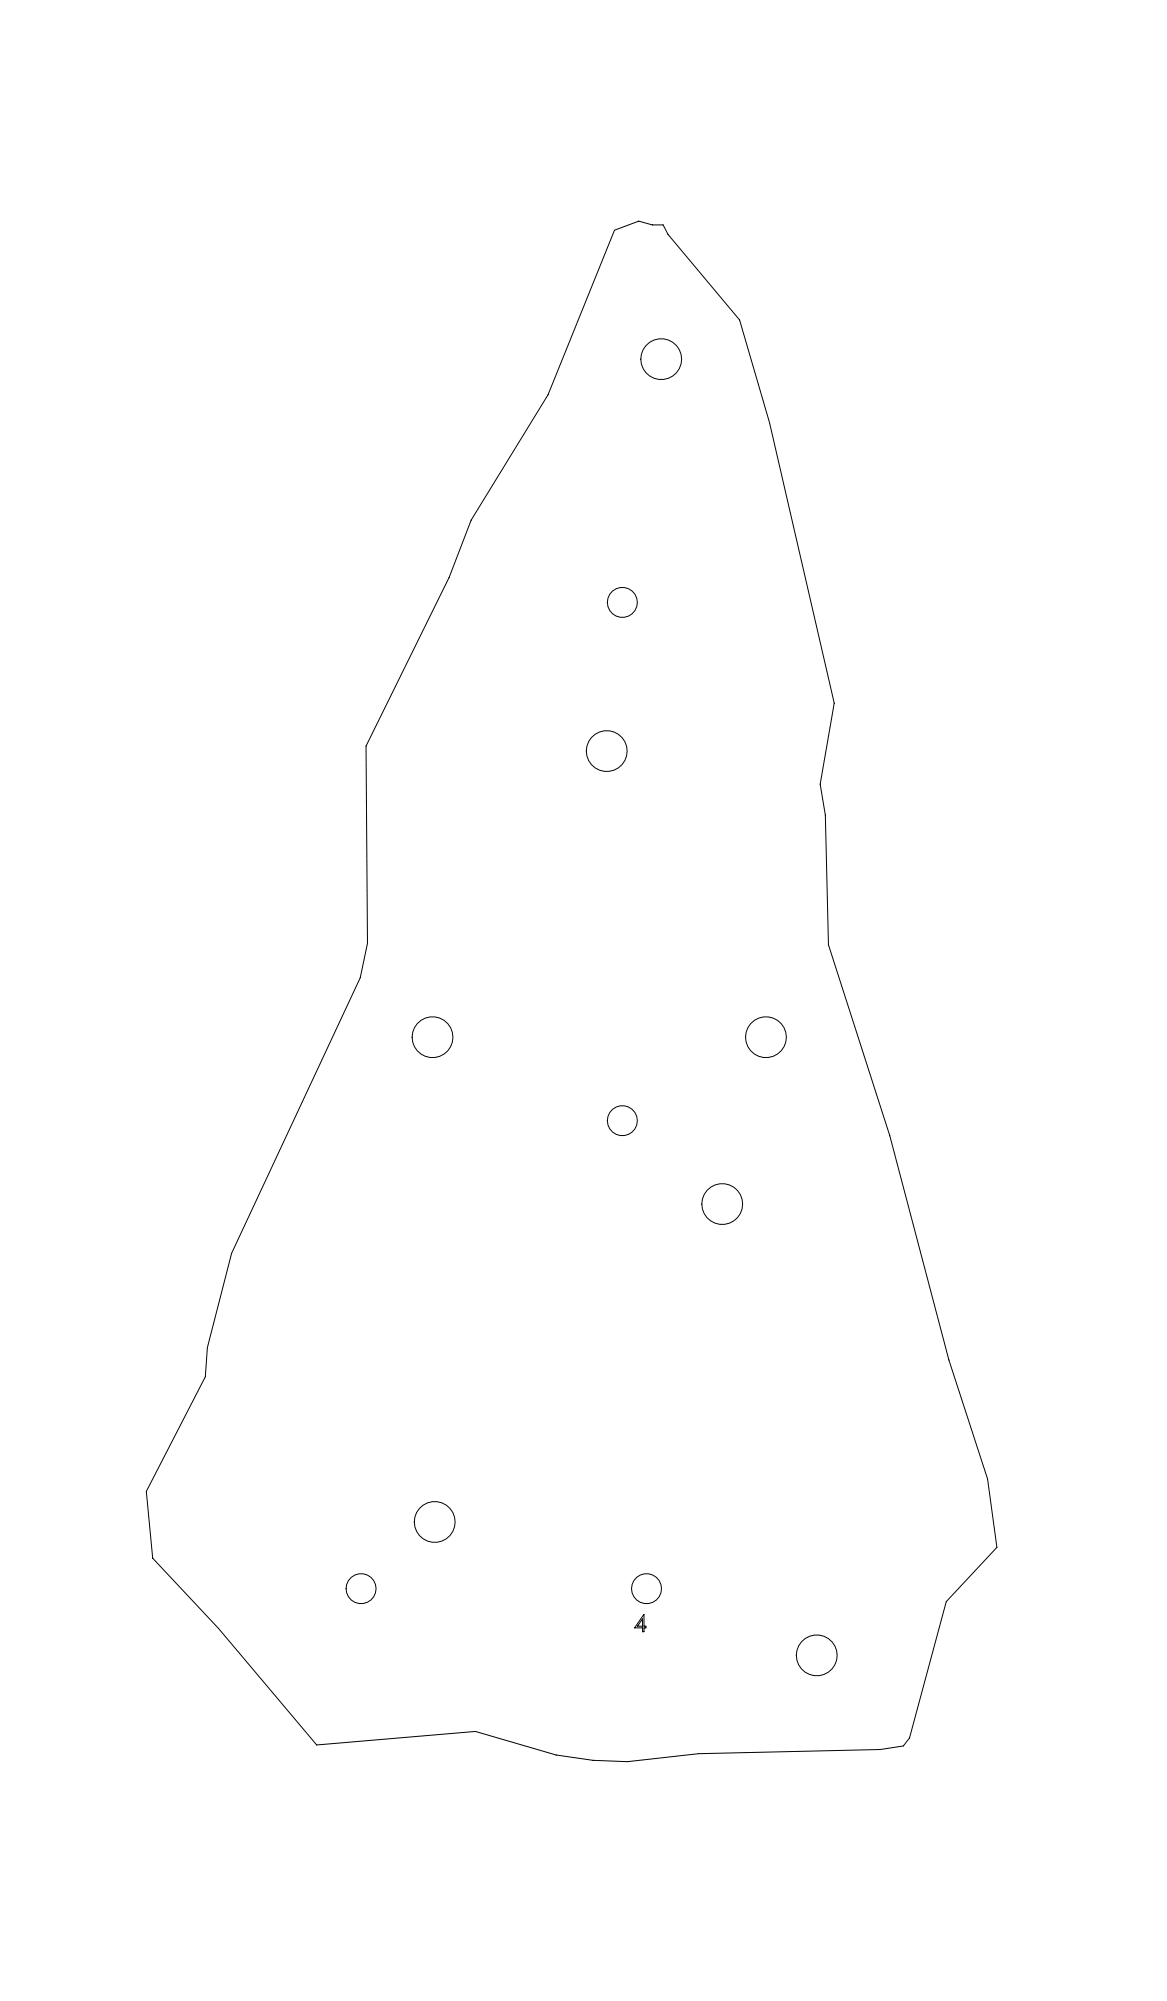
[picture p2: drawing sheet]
<svg xmlns="http://www.w3.org/2000/svg" width="350mm" height="600mm" viewBox="0 0 350 600" stroke-linecap="round" stroke-linejoin="round" font-family="sans-serif">
<g fill="none" stroke="#000" stroke-width=".3">
<path d="M184.3 69l7.3-2.7 4 1.1h3.3l1.5 2.9 21.4 25.6 9 30.8 19.4 84.1-4.2 24.3 1.5 9.3 1 38.9 18.4 57.3 17.7 67.2 11.6 35.7 2.8 20.5-15.2 16.3-11 40.8-1.9 2.4-6.9 1.1-54.5 1.2-21.3 2.4-10.3-.4-11.1-1.6-24.2-7-47.6 4-29.5-34.9-19.7-21.1-1.9-20 17.7-34.4 .6-8.7 7.3-28.3 38.5-82.6 2.2-10.4-.4-59.1 24.9-50.6 6.6-17.1 23.1-37.6zM192.7 485.4v2.2h-1.5zM193 484.1l.1 3.5h.6v.5h-.6v1.2h-.4v-1.2h-2.4z"/>
<circle cx="198.3" cy="107.7" r="6.1"/>
<circle cx="186.7" cy="180.6" r="4.5"/>
<circle cx="182" cy="225.2" r="6.1"/>
<circle cx="129.7" cy="311" r="6.1"/>
<circle cx="229.7" cy="311" r="6.1"/>
<circle cx="186.7" cy="336" r="4.5"/>
<circle cx="216.6" cy="361" r="6.1"/>
<circle cx="130.4" cy="456.4" r="6.1"/>
<circle cx="108.3" cy="476.4" r="4.5"/>
<circle cx="193.9" cy="476.4" r="4.5"/>
<circle cx="245" cy="496.4" r="6.1"/>
</g>
</svg>
